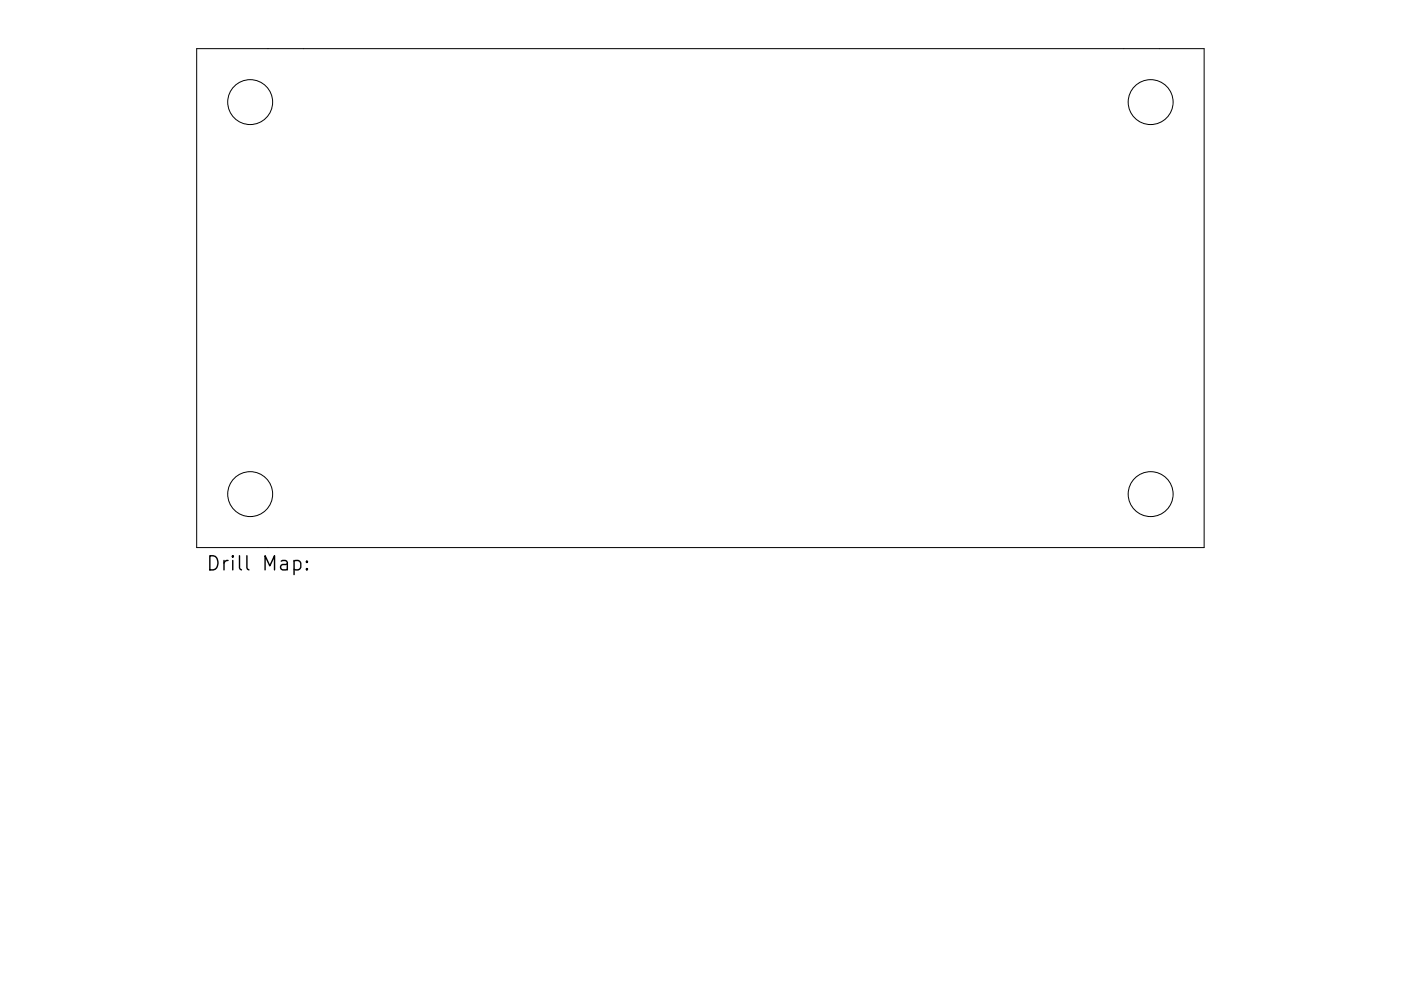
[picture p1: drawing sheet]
<svg xmlns="http://www.w3.org/2000/svg" width="297mm" height="210mm" viewBox="0 0 297 210" stroke-linecap="round" stroke-linejoin="round" font-family="sans-serif">
<defs><g id="words">
<text font-size="4.2" x="43.6" y="121.1">Drill Map:</text>
</g></defs>
<g fill="none" stroke="#000" stroke-width=".21">
<path d="M41.7 10.3h213.6v105.9h-213.6z"/>
<circle cx="53" cy="21.7" r="4.8"/>
<circle cx="244" cy="21.7" r="4.8"/>
<circle cx="53" cy="104.8" r="4.8"/>
<circle cx="244" cy="104.8" r="4.8"/>
</g>
<path d="M62.3 119.1l.9-.2 .6 .6v.8l-.3 .5-.3 .1-.9-.1M65.1 119.1l.1 .1-.1 .1-.2-.1 .2-.1v.2M65.1 120.6l.1 .2-.1 .1-.2-.1 .2-.2v.3" fill="none" stroke="#000" stroke-width=".3"/>
<use href="#words"/>
</svg>
